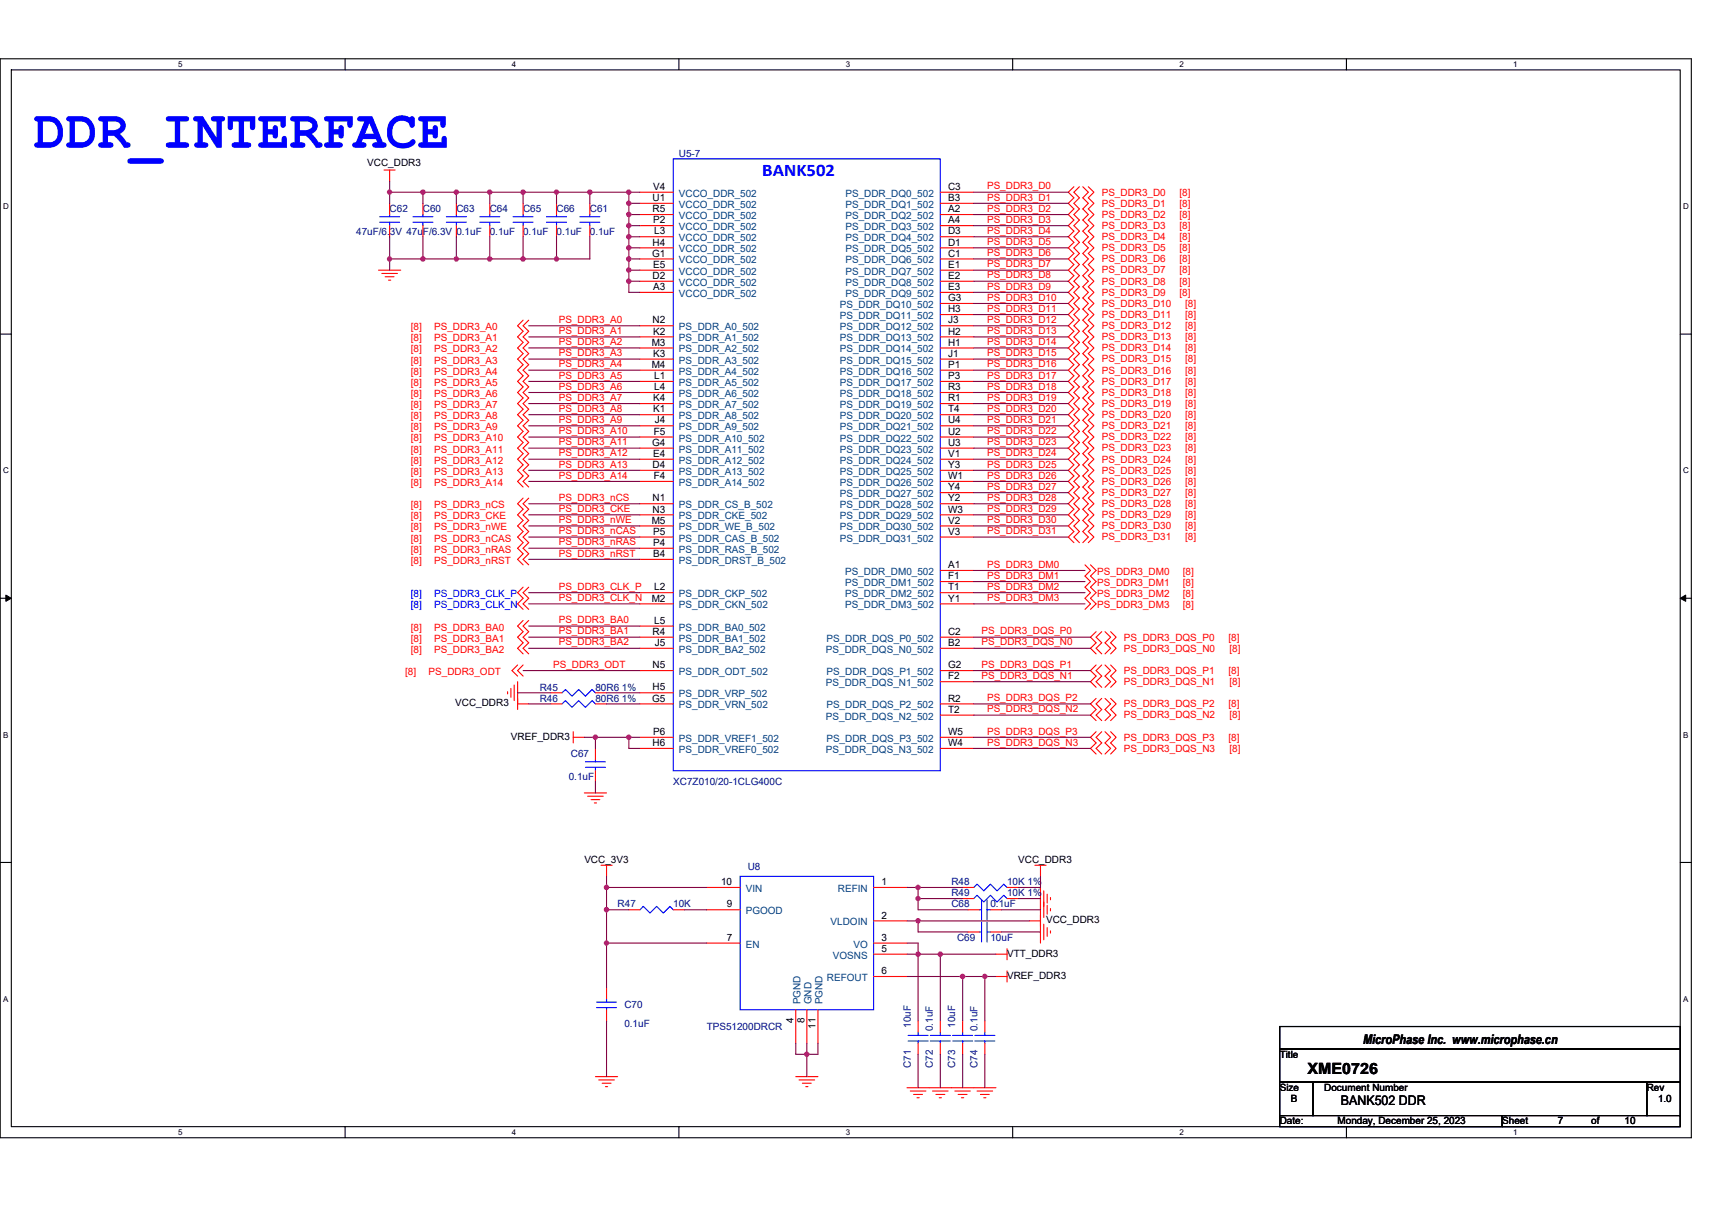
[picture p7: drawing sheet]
<svg xmlns="http://www.w3.org/2000/svg" width="297mm" height="210mm" viewBox="0 0 297 210" stroke-linecap="round" stroke-linejoin="round" font-family="sans-serif">
<defs><g id="words">
<text font-size="9.2" fill="#00f" x="5.8" y="25.6">DDR_INTERFACE</text>
<text font-size="3.1" fill="#00f" x="132.3" y="30.5">BANK502</text>
<text font-size="2.7" x="226.9" y="186.4">XME0726</text>
<g font-size="2.3">
<text x="236.5" y="181.1">MicroPhase Inc. www.microphase.cn</text>
<text x="232.6" y="191.8">BANK502 DDR</text>
</g>
<g font-size="1.7">
<text x="63.7" y="28.7">VCC_DDR3</text>
<text x="113.2" y="34.9">U1</text>
<text x="113.3" y="33">V4</text>
<text x="164.5" y="33">C3</text>
<text x="164.5" y="34.9">B3</text>
<text x="113.2" y="36.8">R5</text>
<text x="113.3" y="38.8">P2</text>
<text x="113.5" y="40.7">L3</text>
<text x="164.5" y="36.8">A2</text>
<text x="164.5" y="38.8">A4</text>
<text x="164.5" y="40.7">D3</text>
<text x="113.1" y="44.5">G1</text>
<text x="113.2" y="42.6">H4</text>
<text x="113.3" y="46.5">E5</text>
<text x="164.5" y="42.6">D1</text>
<text x="164.5" y="44.5">C1</text>
<text x="164.5" y="46.5">E1</text>
<text x="113.2" y="48.4">D2</text>
<text x="113.3" y="50.3">A3</text>
<text x="164.5" y="48.4">E2</text>
<text x="164.5" y="50.3">E3</text>
<text x="164.5" y="52.3">G3</text>
<text x="113.1" y="60">M3</text>
<text x="113.2" y="56.1">N2</text>
<text x="113.3" y="58.1">K2</text>
<text x="164.5" y="54.2">H3</text>
<text x="164.5" y="56.1">J3</text>
<text x="164.5" y="58.1">H2</text>
<text x="164.5" y="60">H1</text>
<text x="113.1" y="63.8">M4</text>
<text x="113.3" y="61.9">K3</text>
<text x="113.5" y="65.8">L1</text>
<text x="164.5" y="61.9">J1</text>
<text x="164.5" y="63.8">P1</text>
<text x="164.5" y="65.8">P3</text>
<text x="113.3" y="69.6">K4</text>
<text x="113.3" y="71.6">K1</text>
<text x="113.5" y="67.7">L4</text>
<text x="164.5" y="67.7">R3</text>
<text x="164.5" y="69.6">R1</text>
<text x="164.5" y="71.6">T4</text>
<text x="113.1" y="77.4">G4</text>
<text x="113.4" y="75.4">F5</text>
<text x="113.6" y="73.5">J4</text>
<text x="164.5" y="73.5">U4</text>
<text x="164.5" y="75.4">U2</text>
<text x="164.5" y="77.4">U3</text>
<text x="113.2" y="81.2">D4</text>
<text x="113.3" y="79.3">E4</text>
<text x="113.4" y="83.1">F4</text>
<text x="164.5" y="79.3">V1</text>
<text x="164.5" y="81.2">Y3</text>
<text x="164.5" y="83.1">W1</text>
<text x="113.2" y="87">N1</text>
<text x="113.2" y="88.9">N3</text>
<text x="164.5" y="85.1">Y4</text>
<text x="164.5" y="87">Y2</text>
<text x="164.5" y="88.9">W3</text>
<text x="113.1" y="90.9">M5</text>
<text x="113.3" y="92.8">P5</text>
<text x="113.3" y="94.7">P4</text>
<text x="164.5" y="90.9">V2</text>
<text x="164.5" y="92.8">V3</text>
<text x="113.3" y="96.7">B4</text>
<text x="164.5" y="98.6">A1</text>
<text x="164.5" y="100.5">F1</text>
<text x="113.1" y="104.4">M2</text>
<text x="113.5" y="102.4">L2</text>
<text x="164.5" y="102.4">T1</text>
<text x="164.5" y="104.4">Y1</text>
<text x="113.2" y="110.2">R4</text>
<text x="113.5" y="108.2">L5</text>
<text x="113.6" y="112.1">J5</text>
<text x="164.5" y="110.2">C2</text>
<text x="164.5" y="112.1">B2</text>
<text x="113.2" y="119.8">H5</text>
<text x="113.2" y="116">N5</text>
<text x="164.5" y="116">G2</text>
<text x="164.5" y="117.9">F2</text>
<text x="79" y="122.6">VCC_DDR3</text>
<text x="113.1" y="121.8">G5</text>
<text x="164.5" y="121.8">R2</text>
<text x="164.5" y="123.7">T2</text>
<text x="88.6" y="128.3">VREF_DDR3</text>
<text x="113.2" y="129.5">H6</text>
<text x="113.3" y="127.6">P6</text>
<text x="164.5" y="127.6">W5</text>
<text x="164.5" y="129.5">W4</text>
<text x="101.4" y="149.8">VCC_3V3</text>
<text x="176.7" y="149.8">VCC_DDR3</text>
<text x="125.1" y="153.6">10</text>
<text x="152.9" y="153.6">1</text>
<text x="126.1" y="157.5">9</text>
<text x="152.9" y="159.4">2</text>
<text x="181.5" y="160.2">VCC_DDR3</text>
<text x="126.1" y="163.3">7</text>
<text x="152.9" y="165.2">5</text>
<text x="152.9" y="163.3">3</text>
<text x="174.7" y="166">VTT_DDR3</text>
<text x="152.9" y="169.1">6</text>
<text x="174.7" y="169.8">VREF_DDR3</text>
<text x="137.7" y="177.5" transform="rotate(-90 137.7 177.5)">4</text>
<text x="139.6" y="177.5" transform="rotate(-90 139.6 177.5)">8</text>
<text x="141.5" y="178.5" transform="rotate(-90 141.5 178.5)">11</text>
<text x="222" y="183.6">Title</text>
<text x="222" y="189.3">Size</text>
<text x="224" y="191.3">B</text>
<text x="229.8" y="189.3">Document Number</text>
<text x="285.7" y="189.3">Rev</text>
<text x="287.7" y="191.3">1.0</text>
<text x="222" y="195.1">Date:</text>
<text x="232.1" y="195.1">Monday, December 25, 2023</text>
<text x="260.6" y="195.1">Sheet</text>
<text x="270.3" y="195.1">7</text>
<text x="276.1" y="195.1">of</text>
<text x="281.9" y="195.1">10</text>
</g>
<g font-size="1.7" fill="#000080">
<text x="117.8" y="27.2">U5-7</text>
<text x="61.8" y="40.7">47uF/6.3V 47uF/6.3V 0.1uF</text>
<text x="67.6" y="36.8">C62</text>
<text x="73.4" y="36.8">C60</text>
<text x="79.2" y="36.8">C63</text>
<text x="85" y="36.8">C64</text>
<text x="85" y="40.7">0.1uF</text>
<text x="90.8" y="36.8">C65</text>
<text x="90.8" y="40.7">0.1uF</text>
<text x="96.6" y="36.8">C66</text>
<text x="96.6" y="40.7">0.1uF</text>
<text x="102.3" y="36.8">C61</text>
<text x="102.3" y="40.7">0.1uF</text>
<text x="93.7" y="119.8">R45</text>
<text x="103.3" y="119.8">80R6 1%</text>
<text x="93.7" y="121.8">R46</text>
<text x="103.3" y="121.8">80R6 1%</text>
<text x="99.1" y="131.4">C67</text>
<text x="98.7" y="135.3">0.1uF</text>
<text x="116.8" y="136.2">XC7Z010/20-1CLG400C</text>
<text x="129.7" y="150.9">U8</text>
<text x="165.1" y="155.6">R49</text>
<text x="165.1" y="153.6">R48</text>
<text x="174.7" y="155.6">10K 1%</text>
<text x="174.7" y="153.6">10K 1%</text>
<text x="107.2" y="157.5">R47</text>
<text x="116.8" y="157.5">10K</text>
<text x="165.1" y="157.5">C68</text>
<text x="171.8" y="157.5">0.1uF</text>
<text x="166" y="163.3">C69</text>
<text x="171.8" y="163.3">10uF</text>
<text x="108.3" y="174.9">C70</text>
<text x="108.3" y="178.1">0.1uF</text>
<text x="122.6" y="178.7">TPS51200DRCR</text>
<text x="158" y="178.3" transform="rotate(-90 158 178.3)">10uF</text>
<text x="161.9" y="178.9" transform="rotate(-90 161.9 178.9)">0.1uF</text>
<text x="165.7" y="178.3" transform="rotate(-90 165.7 178.3)">10uF</text>
<text x="169.6" y="178.9" transform="rotate(-90 169.6 178.9)">0.1uF</text>
<text x="158" y="185.3" transform="rotate(-90 158 185.3)">C71</text>
<text x="161.9" y="185.3" transform="rotate(-90 161.9 185.3)">C72</text>
<text x="165.7" y="185.3" transform="rotate(-90 165.7 185.3)">C73</text>
<text x="169.6" y="185.3" transform="rotate(-90 169.6 185.3)">C74</text>
</g>
<g font-size="1.7" fill="#004080">
<text x="117.8" y="34.1">VCCO_DDR_502</text>
<text x="146.7" y="34.1">PS_DDR_DQ0_502</text>
<text x="117.8" y="36.1">VCCO_DDR_502</text>
<text x="117.8" y="38">VCCO_DDR_502</text>
<text x="117.8" y="39.9">VCCO_DDR_502</text>
<text x="117.8" y="41.9">VCCO_DDR_502</text>
<text x="146.7" y="36.1">PS_DDR_DQ1_502</text>
<text x="146.7" y="38">PS_DDR_DQ2_502</text>
<text x="146.7" y="39.9">PS_DDR_DQ3_502</text>
<text x="146.7" y="41.9">PS_DDR_DQ4_502</text>
<text x="117.8" y="43.8">VCCO_DDR_502</text>
<text x="117.8" y="45.7">VCCO_DDR_502</text>
<text x="117.8" y="47.7">VCCO_DDR_502</text>
<text x="146.7" y="43.8">PS_DDR_DQ5_502</text>
<text x="146.7" y="45.7">PS_DDR_DQ6_502</text>
<text x="146.7" y="47.7">PS_DDR_DQ7_502</text>
<text x="117.8" y="49.6">VCCO_DDR_502</text>
<text x="117.8" y="51.5">VCCO_DDR_502</text>
<text x="145.7" y="53.4">PS_DDR_DQ10_502</text>
<text x="146.7" y="49.6">PS_DDR_DQ8_502</text>
<text x="146.7" y="51.5">PS_DDR_DQ9_502</text>
<text x="117.8" y="57.3">PS_DDR_A0_502</text>
<text x="117.8" y="59.2">PS_DDR_A1_502</text>
<text x="145.7" y="55.4">PS_DDR_DQ11_502</text>
<text x="145.7" y="57.3">PS_DDR_DQ12_502</text>
<text x="145.7" y="59.2">PS_DDR_DQ13_502</text>
<text x="117.8" y="61.2">PS_DDR_A2_502</text>
<text x="117.8" y="63.1">PS_DDR_A3_502</text>
<text x="117.8" y="65">PS_DDR_A4_502</text>
<text x="145.7" y="61.2">PS_DDR_DQ14_502</text>
<text x="145.7" y="63.1">PS_DDR_DQ15_502</text>
<text x="145.7" y="65">PS_DDR_DQ16_502</text>
<text x="117.8" y="67">PS_DDR_A5_502</text>
<text x="117.8" y="68.9">PS_DDR_A6_502</text>
<text x="117.8" y="70.8">PS_DDR_A7_502</text>
<text x="145.7" y="67">PS_DDR_DQ17_502</text>
<text x="145.7" y="68.9">PS_DDR_DQ18_502</text>
<text x="145.7" y="70.8">PS_DDR_DQ19_502</text>
<text x="117.8" y="72.7">PS_DDR_A8_502</text>
<text x="117.8" y="74.7">PS_DDR_A9_502</text>
<text x="117.8" y="76.6">PS_DDR_A10_502</text>
<text x="145.7" y="72.7">PS_DDR_DQ20_502</text>
<text x="145.7" y="74.7">PS_DDR_DQ21_502</text>
<text x="145.7" y="76.6">PS_DDR_DQ22_502</text>
<text x="117.8" y="78.5">PS_DDR_A11_502</text>
<text x="117.8" y="80.5">PS_DDR_A12_502</text>
<text x="117.8" y="82.4">PS_DDR_A13_502</text>
<text x="145.7" y="78.5">PS_DDR_DQ23_502</text>
<text x="145.7" y="80.5">PS_DDR_DQ24_502</text>
<text x="145.7" y="82.4">PS_DDR_DQ25_502</text>
<text x="117.8" y="88.2">PS_DDR_CS_B_502</text>
<text x="117.8" y="84.3">PS_DDR_A14_502</text>
<text x="145.7" y="84.3">PS_DDR_DQ26_502</text>
<text x="145.7" y="86.3">PS_DDR_DQ27_502</text>
<text x="145.7" y="88.2">PS_DDR_DQ28_502</text>
<text x="117.8" y="90.1">PS_DDR_CKE_502</text>
<text x="117.8" y="92.1">PS_DDR_WE_B_502</text>
<text x="117.8" y="94">PS_DDR_CAS_B_502</text>
<text x="117.8" y="95.9">PS_DDR_RAS_B_502</text>
<text x="145.7" y="92.1">PS_DDR_DQ30_502</text>
<text x="145.7" y="94">PS_DDR_DQ31_502</text>
<text x="145.7" y="90.1">PS_DDR_DQ29_502</text>
<text x="117.8" y="97.9">PS_DDR_DRST_B_502</text>
<text x="146.6" y="99.8">PS_DDR_DM0_502</text>
<text x="146.6" y="101.7">PS_DDR_DM1_502</text>
<text x="117.8" y="103.6">PS_DDR_CKP_502</text>
<text x="117.8" y="105.6">PS_DDR_CKN_502</text>
<text x="146.6" y="103.6">PS_DDR_DM2_502</text>
<text x="146.6" y="105.6">PS_DDR_DM3_502</text>
<text x="117.8" y="113.3">PS_DDR_BA2_502</text>
<text x="117.8" y="111.4">PS_DDR_BA1_502</text>
<text x="117.8" y="109.4">PS_DDR_BA0_502</text>
<text x="143.3" y="113.3">PS_DDR_DQS_N0_502</text>
<text x="143.4" y="111.4">PS_DDR_DQS_P0_502</text>
<text x="117.8" y="117.2">PS_DDR_ODT_502</text>
<text x="143.3" y="119.1">PS_DDR_DQS_N1_502</text>
<text x="143.4" y="117.2">PS_DDR_DQS_P1_502</text>
<text x="117.8" y="122.9">PS_DDR_VRN_502</text>
<text x="117.8" y="121">PS_DDR_VRP_502</text>
<text x="143.3" y="124.9">PS_DDR_DQS_N2_502</text>
<text x="143.4" y="122.9">PS_DDR_DQS_P2_502</text>
<text x="117.8" y="128.7">PS_DDR_VREF1_502</text>
<text x="117.8" y="130.7">PS_DDR_VREF0_502</text>
<text x="143.3" y="130.7">PS_DDR_DQS_N3_502</text>
<text x="143.4" y="128.7">PS_DDR_DQS_P3_502</text>
<text x="129.4" y="154.8">VIN</text>
<text x="145.4" y="154.8">REFIN</text>
<text x="129.4" y="158.7">PGOOD</text>
<text x="144.1" y="160.6">VLDOIN</text>
<text x="129.4" y="164.4">EN</text>
<text x="144.5" y="166.4">VOSNS</text>
<text x="148.1" y="164.4">VO</text>
<text x="143.5" y="170.2">REFOUT</text>
<text x="138.9" y="174.3" transform="rotate(-90 138.9 174.3)">PGND</text>
<text x="140.8" y="174.3" transform="rotate(-90 140.8 174.3)">GND</text>
<text x="142.7" y="174.3" transform="rotate(-90 142.7 174.3)">PGND</text>
</g>
<g font-size="1.7" fill="#f00">
<text x="171.3" y="34.8">PS_DDR3_D1</text>
<text x="171.3" y="32.9">PS_DDR3_D0</text>
<text x="191.2" y="34">PS_DDR3_D0</text>
<text x="191.2" y="35.9">PS_DDR3_D1</text>
<text x="204.7" y="34">[8]</text>
<text x="204.7" y="35.9">[8]</text>
<text x="171.3" y="40.6">PS_DDR3_D4</text>
<text x="171.3" y="38.7">PS_DDR3_D3</text>
<text x="171.3" y="36.7">PS_DDR3_D2</text>
<text x="191.2" y="39.7">PS_DDR3_D3</text>
<text x="191.2" y="37.8">PS_DDR3_D2</text>
<text x="191.2" y="41.7">PS_DDR3_D4</text>
<text x="204.7" y="39.7">[8]</text>
<text x="204.7" y="37.8">[8]</text>
<text x="204.7" y="41.7">[8]</text>
<text x="171.3" y="46.4">PS_DDR3_D7</text>
<text x="171.3" y="44.4">PS_DDR3_D6</text>
<text x="171.3" y="42.5">PS_DDR3_D5</text>
<text x="191.2" y="43.6">PS_DDR3_D5</text>
<text x="191.2" y="47.5">PS_DDR3_D7</text>
<text x="191.2" y="45.5">PS_DDR3_D6</text>
<text x="204.7" y="43.6">[8]</text>
<text x="204.7" y="47.5">[8]</text>
<text x="204.7" y="45.5">[8]</text>
<text x="171.3" y="52.2">PS_DDR3_D10</text>
<text x="171.3" y="50.2">PS_DDR3_D9</text>
<text x="171.3" y="48.3">PS_DDR3_D8</text>
<text x="191.2" y="51.3">PS_DDR3_D9</text>
<text x="191.2" y="49.4">PS_DDR3_D8</text>
<text x="191.2" y="53.3">PS_DDR3_D10</text>
<text x="204.7" y="51.3">[8]</text>
<text x="204.7" y="49.4">[8]</text>
<text x="205.6" y="53.3">[8]</text>
<text x="71.3" y="57.3">[8]</text>
<text x="71.3" y="59.2">[8]</text>
<text x="75.3" y="57.3">PS_DDR3_A0</text>
<text x="75.3" y="59.2">PS_DDR3_A1</text>
<text x="96.9" y="56">PS_DDR3_A0</text>
<text x="96.9" y="58">PS_DDR3_A1</text>
<text x="96.9" y="59.9">PS_DDR3_A2</text>
<text x="171.3" y="59.9">PS_DDR3_D14</text>
<text x="171.3" y="58">PS_DDR3_D13</text>
<text x="171.3" y="56">PS_DDR3_D12</text>
<text x="171.3" y="54.1">PS_DDR3_D11</text>
<text x="191.2" y="55.2">PS_DDR3_D11</text>
<text x="191.2" y="59">PS_DDR3_D13</text>
<text x="191.2" y="57.1">PS_DDR3_D12</text>
<text x="205.6" y="55.2">[8]</text>
<text x="205.6" y="59">[8]</text>
<text x="205.6" y="57.1">[8]</text>
<text x="71.3" y="61.2">[8]</text>
<text x="71.3" y="63.1">[8]</text>
<text x="71.3" y="65">[8]</text>
<text x="75.3" y="61.2">PS_DDR3_A2</text>
<text x="75.3" y="63.1">PS_DDR3_A3</text>
<text x="75.3" y="65">PS_DDR3_A4</text>
<text x="96.9" y="65.7">PS_DDR3_A5</text>
<text x="96.9" y="61.8">PS_DDR3_A3</text>
<text x="96.9" y="63.8">PS_DDR3_A4</text>
<text x="171.3" y="61.8">PS_DDR3_D15</text>
<text x="171.3" y="65.7">PS_DDR3_D17</text>
<text x="171.3" y="63.8">PS_DDR3_D16</text>
<text x="191.2" y="64.8">PS_DDR3_D16</text>
<text x="191.2" y="62.9">PS_DDR3_D15</text>
<text x="191.2" y="61">PS_DDR3_D14</text>
<text x="205.6" y="64.8">[8]</text>
<text x="205.6" y="62.9">[8]</text>
<text x="205.6" y="61">[8]</text>
<text x="71.3" y="67">[8]</text>
<text x="71.3" y="68.9">[8]</text>
<text x="71.3" y="70.8">[8]</text>
<text x="75.3" y="67">PS_DDR3_A5</text>
<text x="75.3" y="68.9">PS_DDR3_A6</text>
<text x="75.3" y="70.8">PS_DDR3_A7</text>
<text x="96.9" y="71.5">PS_DDR3_A8</text>
<text x="96.9" y="67.6">PS_DDR3_A6</text>
<text x="96.9" y="69.6">PS_DDR3_A7</text>
<text x="171.3" y="71.5">PS_DDR3_D20</text>
<text x="171.3" y="69.6">PS_DDR3_D19</text>
<text x="171.3" y="67.6">PS_DDR3_D18</text>
<text x="191.2" y="66.8">PS_DDR3_D17</text>
<text x="191.2" y="68.7">PS_DDR3_D18</text>
<text x="191.2" y="70.6">PS_DDR3_D19</text>
<text x="205.6" y="66.8">[8]</text>
<text x="205.6" y="68.7">[8]</text>
<text x="205.6" y="70.6">[8]</text>
<text x="71.3" y="72.7">[8]</text>
<text x="71.3" y="74.7">[8]</text>
<text x="71.3" y="76.6">[8]</text>
<text x="75.3" y="72.7">PS_DDR3_A8</text>
<text x="75.3" y="74.7">PS_DDR3_A9</text>
<text x="75.3" y="76.6">PS_DDR3_A10</text>
<text x="96.9" y="73.4">PS_DDR3_A9</text>
<text x="96.9" y="75.4">PS_DDR3_A10</text>
<text x="96.9" y="77.3">PS_DDR3_A11</text>
<text x="171.3" y="77.3">PS_DDR3_D23</text>
<text x="171.3" y="75.4">PS_DDR3_D22</text>
<text x="171.3" y="73.4">PS_DDR3_D21</text>
<text x="191.2" y="72.6">PS_DDR3_D20</text>
<text x="191.2" y="74.5">PS_DDR3_D21</text>
<text x="191.2" y="76.4">PS_DDR3_D22</text>
<text x="205.6" y="72.6">[8]</text>
<text x="205.6" y="74.5">[8]</text>
<text x="205.6" y="76.4">[8]</text>
<text x="71.3" y="78.5">[8]</text>
<text x="71.3" y="80.5">[8]</text>
<text x="71.3" y="82.4">[8]</text>
<text x="75.3" y="78.5">PS_DDR3_A11</text>
<text x="75.3" y="80.5">PS_DDR3_A12</text>
<text x="75.3" y="82.4">PS_DDR3_A13</text>
<text x="96.9" y="83.1">PS_DDR3_A14</text>
<text x="96.9" y="79.2">PS_DDR3_A12</text>
<text x="96.9" y="81.1">PS_DDR3_A13</text>
<text x="171.3" y="83.1">PS_DDR3_D26</text>
<text x="171.3" y="81.1">PS_DDR3_D25</text>
<text x="171.3" y="79.2">PS_DDR3_D24</text>
<text x="191.2" y="78.3">PS_DDR3_D23</text>
<text x="191.2" y="80.3">PS_DDR3_D24</text>
<text x="191.2" y="82.2">PS_DDR3_D25</text>
<text x="205.6" y="78.3">[8]</text>
<text x="205.6" y="80.3">[8]</text>
<text x="205.6" y="82.2">[8]</text>
<text x="71.3" y="84.3">[8]</text>
<text x="71.3" y="88.2">[8]</text>
<text x="75.3" y="84.3">PS_DDR3_A14</text>
<text x="75.3" y="88.2">PS_DDR3_nCS</text>
<text x="96.9" y="88.9">PS_DDR3_CKE</text>
<text x="96.9" y="86.9">PS_DDR3_nCS</text>
<text x="171.3" y="88.9">PS_DDR3_D29</text>
<text x="171.3" y="86.9">PS_DDR3_D28</text>
<text x="171.3" y="85">PS_DDR3_D27</text>
<text x="191.2" y="84.1">PS_DDR3_D26</text>
<text x="191.2" y="86.1">PS_DDR3_D27</text>
<text x="191.2" y="88">PS_DDR3_D28</text>
<text x="191.2" y="89.9">PS_DDR3_D29</text>
<text x="205.6" y="84.1">[8]</text>
<text x="205.6" y="86.1">[8]</text>
<text x="205.6" y="88">[8]</text>
<text x="205.6" y="89.9">[8]</text>
<text x="71.3" y="95.9">[8]</text>
<text x="71.3" y="94">[8]</text>
<text x="71.3" y="92.1">[8]</text>
<text x="71.3" y="90.1">[8]</text>
<text x="75.3" y="95.9">PS_DDR3_nRAS</text>
<text x="75.3" y="94">PS_DDR3_nCAS</text>
<text x="75.3" y="92.1">PS_DDR3_nWE</text>
<text x="75.3" y="90.1">PS_DDR3_CKE</text>
<text x="96.9" y="90.8">PS_DDR3_nWE</text>
<text x="96.9" y="92.7">PS_DDR3_nCAS</text>
<text x="96.9" y="94.7">PS_DDR3_nRAS</text>
<text x="171.3" y="92.7">PS_DDR3_D31</text>
<text x="171.3" y="90.8">PS_DDR3_D30</text>
<text x="191.2" y="91.9">PS_DDR3_D30</text>
<text x="191.2" y="93.8">PS_DDR3_D31</text>
<text x="205.6" y="91.9">[8]</text>
<text x="205.6" y="93.8">[8]</text>
<text x="71.3" y="97.8">[8]</text>
<text x="75.3" y="97.8">PS_DDR3_nRST</text>
<text x="96.9" y="96.6">PS_DDR3_nRST</text>
<text x="171.3" y="98.5">PS_DDR3_DM0</text>
<text x="171.3" y="100.4">PS_DDR3_DM1</text>
<text x="190.4" y="99.8">PS_DDR3_DM0</text>
<text x="190.4" y="101.7">PS_DDR3_DM1</text>
<text x="205.2" y="99.8">[8]</text>
<text x="205.2" y="101.7">[8]</text>
<text x="96.9" y="102.4">PS_DDR3_CLK_P</text>
<text x="96.9" y="104.3">PS_DDR3_CLK_N</text>
<text x="171.3" y="102.4">PS_DDR3_DM2</text>
<text x="171.3" y="104.3">PS_DDR3_DM3</text>
<text x="190.4" y="103.6">PS_DDR3_DM2</text>
<text x="190.4" y="105.6">PS_DDR3_DM3</text>
<text x="205.2" y="103.6">[8]</text>
<text x="205.2" y="105.6">[8]</text>
<text x="71.3" y="109.4">[8]</text>
<text x="71.3" y="111.4">[8]</text>
<text x="71.3" y="113.3">[8]</text>
<text x="75.3" y="109.4">PS_DDR3_BA0</text>
<text x="75.3" y="111.4">PS_DDR3_BA1</text>
<text x="75.3" y="113.3">PS_DDR3_BA2</text>
<text x="96.9" y="108.2">PS_DDR3_BA0</text>
<text x="96.9" y="112">PS_DDR3_BA2</text>
<text x="96.9" y="110.1">PS_DDR3_BA1</text>
<text x="170.3" y="112">PS_DDR3_DQS_N0</text>
<text x="170.3" y="110.1">PS_DDR3_DQS_P0</text>
<text x="195" y="113.1">PS_DDR3_DQS_N0</text>
<text x="195" y="111.2">PS_DDR3_DQS_P0</text>
<text x="213.1" y="111.2">[8]</text>
<text x="213.3" y="113.1">[8]</text>
<text x="70.3" y="117.1">[8]</text>
<text x="74.4" y="117.1">PS_DDR3_ODT</text>
<text x="96" y="115.9">PS_DDR3_ODT</text>
<text x="170.3" y="117.8">PS_DDR3_DQS_N1</text>
<text x="170.3" y="115.9">PS_DDR3_DQS_P1</text>
<text x="195" y="116.9">PS_DDR3_DQS_P1</text>
<text x="195" y="118.9">PS_DDR3_DQS_N1</text>
<text x="213.1" y="116.9">[8]</text>
<text x="213.3" y="118.9">[8]</text>
<text x="171.3" y="123.6">PS_DDR3_DQS_N2</text>
<text x="171.3" y="121.7">PS_DDR3_DQS_P2</text>
<text x="195" y="122.7">PS_DDR3_DQS_P2</text>
<text x="195" y="124.7">PS_DDR3_DQS_N2</text>
<text x="213.1" y="122.7">[8]</text>
<text x="213.3" y="124.7">[8]</text>
<text x="171.3" y="129.4">PS_DDR3_DQS_N3</text>
<text x="171.3" y="127.5">PS_DDR3_DQS_P3</text>
<text x="195" y="128.5">PS_DDR3_DQS_P3</text>
<text x="195" y="130.5">PS_DDR3_DQS_N3</text>
<text x="213.1" y="128.5">[8]</text>
<text x="213.3" y="130.5">[8]</text>
</g>
<g font-size="1.7" fill="#00f">
<text x="71.3" y="103.6">[8]</text>
<text x="71.3" y="105.6">[8]</text>
<text x="75.3" y="103.6">PS_DDR3_CLK_P</text>
<text x="75.3" y="105.6">PS_DDR3_CLK_N</text>
</g>
<g font-size="1.4">
<text x="30.9" y="11.7">5</text>
<text x="88.8" y="11.7">4</text>
<text x="146.7" y="11.7">3</text>
<text x="204.7" y="11.7">2</text>
<text x="262.6" y="11.7">1</text>
<text x=".5" y="36.3">D</text>
<text x="292" y="36.3">D</text>
<text x=".5" y="82.1">C</text>
<text x="292" y="82.1">C</text>
<text x=".5" y="128">B</text>
<text x="292" y="128">B</text>
<text x=".5" y="173.8">A</text>
<text x="292" y="173.8">A</text>
<text x="30.9" y="197">5</text>
<text x="88.8" y="197">4</text>
<text x="146.7" y="197">3</text>
<text x="204.7" y="197">2</text>
<text x="262.6" y="197">1</text>
</g>
</g></defs>
<path d="M0 10.2h293.5v187.2h-293.5zM2 12.1h289.5v183.4h-289.5z" fill="none" stroke="#000" stroke-width=".19"/>
<g fill="#fff">
<path d="M30.9 10.4h.8v1.6h-.8z"/>
<path d="M30.9 195.7h.8v1.6h-.8z"/>
</g>
<path d="M59.9 10.2v1.9M59.9 195.5v1.9" fill="none" stroke="#000" stroke-width=".19"/>
<g fill="#fff">
<path d="M88.8 10.4h.8v1.6h-.8z"/>
<path d="M88.8 195.7h.8v1.6h-.8z"/>
</g>
<path d="M117.8 10.2v1.9M117.8 195.5v1.9" fill="none" stroke="#000" stroke-width=".19"/>
<g fill="#fff">
<path d="M146.7 10.4h.8v1.6h-.8z"/>
<path d="M146.7 195.7h.8v1.6h-.8z"/>
</g>
<path d="M175.7 10.2v1.9M175.7 195.5v1.9" fill="none" stroke="#000" stroke-width=".19"/>
<g fill="#fff">
<path d="M204.7 10.4h.7v1.6h-.7z"/>
<path d="M204.7 195.7h.7v1.6h-.7z"/>
</g>
<path d="M233.6 10.2v1.9M233.6 195.5v1.9" fill="none" stroke="#000" stroke-width=".19"/>
<g fill="#fff">
<path d="M262.6 10.4h.7v1.6h-.7z"/>
<path d="M262.6 195.7h.7v1.6h-.7z"/>
<path d="M.5 35.1h1v1.5h-1z"/>
<path d="M292 35.1h1v1.5h-1z"/>
<path d="M.5 80.9h1v1.5h-1z"/>
<path d="M292 80.9h1v1.5h-1z"/>
</g>
<path d="M0 58h2M291.5 58h2" fill="none" stroke="#000" stroke-width=".19"/>
<g fill="#fff">
<path d="M.5 126.7h.9v1.6h-.9z"/>
<path d="M292 126.7h.9v1.6h-.9z"/>
</g>
<path d="M0 103.8h2M291.5 103.8h2" fill="none" stroke="#000" stroke-width=".19"/>
<path d="M1 103.3l1 .5-1 .6zM291.5 103.8l1-.5v1.1z" fill="#000" stroke="#000" stroke-width=".17"/>
<g fill="#fff">
<path d="M.5 172.6h.9v1.5h-.9z"/>
<path d="M292 172.6h.9v1.5h-.9z"/>
</g>
<path d="M0 149.7h2M291.5 149.7h2M222 178.1h69.5v3.9h-69.5zM222 182h69.5v5.8h-69.5zM222 187.8h5.8v5.8h-5.8zM222 193.6h38.6v1.9h-38.6zM227.8 187.8h57.9v5.8h-57.9zM260.6 193.6h30.9v1.9h-30.9zM285.7 187.8h5.8v5.8h-5.8z" fill="none" stroke="#000" stroke-width=".19"/>
<g fill="none" stroke="#f00" stroke-width=".19">
<path d="M66.6 29.5h2M67.6 35.3v1.9M67.6 39.2v1.9M67.6 29.5v1.9M73.4 35.3v1.9M73.4 39.2v1.9M79.2 35.3v1.9M79.2 39.2v1.9M85 35.3v1.9M85 39.2v1.9M90.8 35.3v1.9M90.8 39.2v1.9"/>
<path d="M96.6 35.3v1.9M96.6 39.2v1.9M102.3 35.3v1.9M102.3 39.2v1.9M111 33.4h5.8M111 35.3h5.8M111 37.2h5.8M111 39.2h5.8M163.1 33.4h5.8M163.1 35.3h5.8M163.1 37.2h5.8M163.1 39.2h5.8"/>
<path d="M186.3 32.4l-.9 1 .9 .9-.9 1 .9 1-.9 .9 .9 1-.9 1 .9 .9-.9 1 .9 1-.9 .9 .9 1-.9 .9 .9 1-.9 1 .9 .9-.9 1 .9 1-.9 .9 .9 1-.9 1 .9 .9-.9 1 .9 1-.9 .9 .9 1-.9 1 .9 .9-.9 1 .9 1-.9 .9 .9 1-.9 .9 .9 1-.9 1 .9 .9-.9 1 .9 1-.9 .9 .9 1-.9 1 .9 .9-.9 1 .9 1-.9 .9 .9 1-.9 1 .9 .9-.9 1 .9 1-.9 .9 .9 1-.9 .9 .9 1-.9 1 .9 .9-.9 1 .9 1-.9 .9 .9 1-.9 1 .9 .9-.9 1 .9 1M187.3 32.4l-1 1 1 .9-1 1 1 1-1 .9 1 1-1 1 1 .9-1 1 1 1-1 .9 1 1-1 .9 1 1-1 1 1 .9-1 1 1 1-1 .9 1 1-1 1 1 .9-1 1 1 1-1 .9 1 1-1 1 1 .9-1 1 1 1-1 .9 1 1-1 .9 1 1-1 1 1 .9-1 1 1 1-1 .9 1 1-1 1 1 .9-1 1 1 1-1 .9 1 1-1 1 1 .9-1 1 1 1-1 .9 1 1-1 .9 1 1-1 1 1 .9-1 1 1 1-1 .9 1 1-1 1 1 .9-1 1 1 1M187.9 32.4l.9 1-.9 .9 .9 1-.9 1 .9 .9-.9 1 .9 1-.9 .9 .9 1-.9 1 .9 .9-.9 1 .9 .9-.9 1 .9 1-.9 .9 .9 1-.9 1 .9 .9-.9 1 .9 1-.9 .9 .9 1-.9 1 .9 .9-.9 1 .9 1-.9 .9 .9 1-.9 1 .9 .9-.9 1 .9 .9-.9 1 .9 1-.9 .9 .9 1-.9 1 .9 .9-.9 1 .9 1-.9 .9 .9 1-.9 1 .9 .9-.9 1 .9 1-.9 .9 .9 1-.9 1 .9 .9-.9 1 .9 .9-.9 1 .9 1-.9 .9 .9 1-.9 1 .9 .9-.9 1 .9 1-.9 .9 .9 1-.9 1M188.8 32.4l1 1-1 .9 1 1-1 1 1 .9-1 1 1 1-1 .9 1 1-1 1 1 .9-1 1 1 .9-1 1 1 1-1 .9 1 1-1 1 1 .9-1 1 1 1-1 .9 1 1-1 1 1 .9-1 1 1 1-1 .9 1 1-1 1 1 .9-1 1 1 .9-1 1 1 1-1 .9 1 1-1 1 1 .9-1 1 1 1-1 .9 1 1-1 1 1 .9-1 1 1 1-1 .9 1 1-1 1 1 .9-1 1 1 .9-1 1 1 1-1 .9 1 1-1 1 1 .9-1 1 1 1-1 .9 1 1-1 1M65.7 46.9h3.8M66.2 47.5h2.8M66.8 48h1.6M67.4 48.6h.4M90.8 55.6l-1 .9 1 1-1 1 1 .9-1 1 1 1-1 .9 1 1-1 .9 1 1-1 1 1 .9-1 1 1 1-1 .9 1 1-1 1 1 .9-1 1 1 1-1 .9 1 1-1 1 1 .9-1 1 1 1-1 .9 1 1-1 .9 1 1M91.7 55.6l-.9 .9 .9 1-.9 1 .9 .9-.9 1 .9 1-.9 .9 .9 1-.9 .9 .9 1-.9 1 .9 .9-.9 1 .9 1-.9 .9 .9 1-.9 1 .9 .9-.9 1 .9 1-.9 .9 .9 1-.9 1 .9 .9-.9 1 .9 1-.9 .9 .9 1-.9 .9 .9 1M111 56.5h5.8M111 58.5h5.8"/>
<path d="M111 41.1h5.8M111 43h5.8M111 44.9h5.8M111 46.9h5.8M111 48.8h5.8M111 50.7h5.8M163.1 41.1h5.8M163.1 43h5.8M163.1 44.9h5.8M163.1 46.9h5.8M163.1 48.8h5.8M163.1 50.7h5.8"/>
<path d="M163.1 52.7h5.8M163.1 54.6h5.8M163.1 56.5h5.8M163.1 58.5h5.8M111 60.4h5.8M111 62.3h5.8M111 64.2h5.8M111 66.2h5.8M111 68.1h5.8M111 70h5.8M111 72h5.8M111 73.9h5.8"/>
<path d="M111 75.8h5.8M111 77.8h5.8M111 79.7h5.8M163.1 60.4h5.8M163.1 62.3h5.8M163.1 64.2h5.8M163.1 66.2h5.8M163.1 68.1h5.8M163.1 70h5.8M163.1 72h5.8M163.1 73.9h5.8M163.1 75.8h5.8"/>
<path d="M163.1 77.8h5.8M163.1 79.7h5.8M90.8 86.4l-1 1 1 1-1 .9 1 1-1 1 1 .9-1 1 1 1-1 .9 1 1-1 1 1 .9M91.7 86.4l-.9 1 .9 1-.9 .9 .9 1-.9 1 .9 .9-.9 1 .9 1-.9 .9 .9 1-.9 1 .9 .9M111 87.4h5.8M111 89.3h5.8M111 91.3h5.8M111 93.2h5.8M111 95.1h5.8M111 97.1h5.8M111 81.6h5.8M111 83.5h5.8"/>
<path d="M163.1 99h5.8M163.1 81.6h5.8M163.1 83.5h5.8M163.1 85.5h5.8M163.1 91.3h5.8M163.1 87.4h5.8M163.1 93.2h5.8M163.1 89.3h5.8M188.3 98l.9 1-.9 1 .9 .9-.9 1 .9 .9-.9 1 .9 1-.9 .9M189.2 98l1 1-1 1 1 .9-1 1 1 .9-1 1 1 1-1 .9M88.6 119.5v1.5M89.2 118.9v2.7"/>
<path d="M89.8 118.3v3.9h1.9M89.8 115.4l-1 1 1 .9M90.8 101.9l-1 .9 1 1-1 1 1 .9M90.8 107.7l-1 .9 1 1-1 1 1 .9-1 1 1 1M90.8 115.4l-1 1 1 .9M91.7 101.9l-.9 .9 .9 1-.9 1 .9 .9M91.7 107.7l-.9 .9 .9 1-.9 1 .9 .9-.9 1 .9 1M111 102.8h5.8M111 104.8h5.8M111 112.5h5.8M111 110.6h5.8M111 108.6h5.8"/>
<path d="M111 116.4h5.8M163.1 110.6h5.8M163.1 112.5h5.8M163.1 100.9h5.8M163.1 116.4h5.8M163.1 118.3h5.8M163.1 102.8h5.8M163.1 104.8h5.8M190.2 109.6l-1 1 1 .9-1 1 1 1M190.2 115.4l-1 1 1 .9-1 1 1 1M191.2 109.6l-1 1 1 .9-1 1 1 1M191.2 115.4l-1 1 1 .9-1 1 1 1"/>
<path d="M191.7 109.6l1 1-1 .9 1 1-1 1M191.7 115.4l1 1-1 .9 1 1-1 1M192.7 109.6l1 1-1 .9 1 1-1 1M192.7 115.4l1 1-1 .9 1 1-1 1M88.1 120v.4M89.8 121.2v1.9M95.6 122.2h1.9M95.6 120.2h1.9M99.5 128h1.9M99.5 127v1.9M101.4 137.6h3.8M102 138.2h2.7"/>
<path d="M102.5 138.8h1.6M103.1 139.3h.4M103.3 129.9v1.9M103.3 133.8v1.9M103.3 122.2h1.9M103.3 120.2h1.9M111 122.2h5.8M111 120.2h5.8M111 128h5.8M111 129.9h5.8M163.1 122.2h5.8M163.1 124.1h5.8"/>
<path d="M163.1 129.9h5.8M163.1 128h5.8M190.2 121.2l-1 1 1 .9-1 1 1 1M190.2 127l-1 1 1 .9-1 1 1 1M191.2 121.2l-1 1 1 .9-1 1 1 1M191.2 127l-1 1 1 .9-1 1 1 1M191.7 121.2l1 1-1 .9 1 1-1 1M191.7 127l1 1-1 .9 1 1-1 1M192.7 121.2l1 1-1 .9 1 1-1 1M192.7 127l1 1-1 .9 1 1-1 1M104.3 150.2h1.9M105.2 150.2v1.9"/>
<path d="M109.1 157.9h1.9M116.8 157.9h2M122.6 157.9h5.8M122.6 154h5.8M151.6 154h5.8M151.6 159.8h5.8M167 155.9h1.9M167 154h1.9M168 157.9h1.9M171.8 157.9h2M174.7 155.9h2M174.7 154h2"/>
<path d="M178.6 159.8h1.9M179.6 150.2h1.9M180.5 154v3.9M180.5 155.9v3.9M180.5 158.8v2M180.5 159.8v3.9M180.5 150.2v1.9M181.1 154.6v2.7M181.1 156.5v2.7M181.7 155.2v1.5M181.7 157.1v1.5M182.3 155.7v.4"/>
<path d="M182.3 157.7v.4M105.2 175.2v2M105.2 171.4v1.9M122.6 163.7h5.8M138.1 175.2v5.8M140 175.2v5.8M141.9 175.2v5.8M151.6 163.7h5.8M151.6 165.6h5.8M151.6 169.5h5.8M159.3 177.2v1.9M163.1 177.2v1.9"/>
<path d="M167 177.2v1.9M168 161.7h1.9M170.9 177.2v1.9M171.8 161.7h2M172.8 169.5h1.9M172.8 165.6h1.9M174.7 168.5v1.9M174.7 164.6v2M181.1 160.4v2.7M181.7 161v1.5M182.3 161.5v.4M103.3 186.8h3.9"/>
<path d="M103.9 187.4h2.7M104.5 188h1.5M105 188.6h.4M138.1 186.8h3.8M138.6 187.4h2.7M139.2 188h1.6M139.8 188.6h.4M157.4 188.8h15.4M157.9 189.3h2.8M158.5 189.9h1.6M159.1 190.5h.4M159.3 181v2"/>
<path d="M161.8 189.3h2.7M162.4 189.9h1.5M163 190.5h.3M163.1 181v2M165.7 189.3h2.7M166.2 189.9h1.6M166.8 190.5h.4M167 181v2M169.5 189.3h2.7M170.1 189.9h1.5M170.7 190.5h.4M170.9 181v2"/>
</g>
<g fill="none" stroke="#00f" stroke-width=".19">
<path d="M65.9 38.6h3.4M65.9 37.6h3.4M67.6 37.2v.4M67.6 38.6v.6M71.6 38.6h3.5M71.6 37.6h3.5M73.4 37.2v.4M73.4 38.6v.6M77.4 38.6h3.5M77.4 37.6h3.5M79.2 37.2v.4M79.2 38.6v.6"/>
<path d="M83.2 38.6h3.5M83.2 37.6h3.5M85 37.2v.4M85 38.6v.6M89 38.6h3.5M89 37.6h3.5M90.8 37.2v.4M90.8 38.6v.6M94.8 38.6h3.5M94.8 37.6h3.5M96.6 37.2v.4M96.6 38.6v.6"/>
<path d="M100.6 38.6h3.5M100.6 37.6h3.5M102.3 37.2v.4M102.3 38.6v.6M116.8 27.6h46.3v106.2h-46.3zM97.5 122.2l.6-.6 1.1 1.1 1.2-1.1 1.2 1.1 1.1-1.1 .6 .6M97.5 120.2l.6-.5 1.1 1.1 1.2-1.1 1.2 1.1 1.1-1.1 .6 .5M101.6 133.2h3.4M101.6 132.2h3.4M103.3 131.8v.4M103.3 133.2v.6M111 157.9l.6-.6 1.2 1.2 1.1-1.2 1.2 1.2 1.1-1.2 .6 .6"/>
<path d="M128.4 152.1h23.2v23.1h-23.2zM168.9 155.9l.6-.5 1.2 1.1 1.1-1.1 1.2 1.1 1.2-1.1 .5 .5M168.9 154l.6-.6 1.2 1.2 1.1-1.2 1.2 1.2 1.2-1.2 .5 .6M169.9 157.9h.4M170.3 160v3.5M170.3 156.1v3.5M171.3 157.9h.5M171.3 160v3.5M171.3 156.1v3.5M103.5 173.9h3.5M103.5 174.9h3.5M105.2 174.9v.3"/>
<path d="M105.2 173.3v.6M157.6 179.7h3.4M159.3 179.1v.6M161.4 179.7h3.5M163.1 179.1v.6M165.3 179.7h3.5M167 179.1v.6M169.1 179.7h3.5M169.9 161.7h.4M170.9 179.1v.6M171.3 161.7h.5M157.6 180.7h3.4"/>
<path d="M159.3 180.7v.3M161.4 180.7h3.5M163.1 180.7v.3M165.3 180.7h3.5M167 180.7v.3M169.1 180.7h3.5M170.9 180.7v.3"/>
</g>
<g fill="none" stroke="#800040" stroke-width=".19">
<path d="M67.6 31.4v2M67.6 33.4v1.9M67.6 33.4h5.8M73.4 33.4v1.9M73.4 33.4h5.8M85 33.4h5.8M85 33.4h-5.8v1.9M85 33.4v1.9M90.8 33.4v1.9M90.8 33.4h5.8M96.6 33.4v1.9M96.6 33.4h5.7"/>
<path d="M102.3 33.4v1.9M102.3 33.4h6.8M109.1 39.2h1.9M109.1 39.2v1.9M109.1 33.4h1.9M109.1 37.2h1.9M109.1 35.3h1.9M109.1 33.4v1.9M109.1 37.2v2M109.1 35.3v1.9M168.9 35.3h16.5M168.9 33.4h16.5"/>
<path d="M168.9 39.2h16.5M168.9 37.2h16.5M67.6 41.1v3.8M67.6 44.9v2M67.6 44.9h5.8M73.4 41.1v3.8M73.4 44.9h5.8M79.2 41.1v3.8M85 41.1v3.8M90.8 41.1v3.8M91.7 56.5h19.3M91.7 58.5h19.3"/>
<path d="M96.6 41.1v3.8M102.3 41.1v3.8h-23.1M109.1 41.1h1.9M109.1 44.9v2M109.1 43v1.9M109.1 41.1v1.9M109.1 48.8v1.9h1.9M109.1 48.8h1.9M109.1 46.9h1.9M109.1 44.9h1.9M109.1 43h1.9M109.1 46.9v1.9"/>
<path d="M168.9 58.5h16.5M168.9 56.5h16.5M168.9 54.6h16.5M168.9 52.7h16.5M168.9 50.7h16.5M168.9 48.8h16.5M168.9 46.9h16.5M168.9 44.9h16.5M168.9 43h16.5M168.9 41.1h16.5M91.7 66.2h19.3M91.7 62.3h19.3"/>
<path d="M91.7 64.2h19.3M91.7 60.4h19.3M91.7 72h19.3M91.7 73.9h19.3M91.7 68.1h19.3M91.7 70h19.3M91.7 75.8h19.3M91.7 79.7h19.3M91.7 77.8h19.3M168.9 62.3h16.5M168.9 60.4h16.5M168.9 66.2h16.5"/>
<path d="M168.9 64.2h16.5M168.9 79.7h16.5M168.9 77.8h16.5M168.9 75.8h16.5M168.9 73.9h16.5M168.9 72h16.5M168.9 70h16.5M168.9 68.1h16.5M91.7 83.5h19.3M91.7 81.6h19.3M91.7 91.3h19.3M91.7 93.2h19.3"/>
<path d="M91.7 95.1h19.3M91.7 89.3h19.3M91.7 87.4h19.3M91.7 97.1h19.3M168.9 99h19.4M168.9 93.2h16.5M168.9 91.3h16.5M168.9 89.3h16.5M168.9 87.4h16.5M168.9 85.5h16.5M168.9 83.5h16.5M168.9 81.6h16.5"/>
<path d="M90.8 116.4h20.2M91.7 108.6h19.3M91.7 112.5h19.3M91.7 110.6h19.3M91.7 102.8h19.3M91.7 104.8h19.3M168.9 100.9h19.4M168.9 102.8h19.4M168.9 104.8h19.4M168.9 118.3h20.3M168.9 116.4h20.3M168.9 112.5h20.3"/>
<path d="M168.9 110.6h20.3M89.8 120.2h5.8M91.7 122.2h3.9M101.4 128h1.9M103.3 135.7v1.9M103.3 128v1.9M103.3 128h5.8M105.2 122.2h5.8M105.2 120.2h5.8M109.1 128h1.9M109.1 128v1.9h1.9M168.9 129.9h20.3"/>
<path d="M168.9 128h20.3M168.9 124.1h20.3M168.9 122.2h20.3M105.2 152.1v1.9M105.2 154v9.7M105.2 157.9h3.9M105.2 154h17.4M118.8 157.9h3.8M157.4 154h1.9M157.4 159.8h1.9M159.3 155.9h7.7M159.3 154h7.7"/>
<path d="M159.3 154v1.9M159.3 155.9v2h8.7M173.8 157.9h6.7M176.7 155.9h3.8M178.6 159.8h-19.3v1.9h8.7M180.5 152.1v1.9h-3.8M105.2 177.2v9.6M105.2 163.7v7.7M105.2 163.7h17.4M157.4 169.5h9.6M157.4 165.6h1.9M157.4 163.7h1.9v1.9"/>
<path d="M159.3 165.6v11.6M159.3 165.6h3.8M163.1 165.6h9.7M163.1 165.6v11.6M167 169.5h3.9M167 169.5v7.7M170.9 169.5v7.7M170.9 169.5h1.9M173.8 161.7h6.7M138.1 181v2h1.9v3.8M140 181v2h1.9v-2M159.3 183v5.8"/>
<path d="M163.1 183v5.8M167 183v5.8M170.9 183v5.8"/>
</g>
<g fill="#f0f" stroke="#f0f" stroke-width=".19">
<circle cx="140" cy="183" r=".38"/>
<circle cx="105.2" cy="154" r=".38"/>
<circle cx="105.2" cy="157.9" r=".38"/>
<circle cx="105.2" cy="163.6" r=".38"/>
<circle cx="159.3" cy="154" r=".38"/>
<circle cx="159.3" cy="155.9" r=".38"/>
<circle cx="159.3" cy="159.8" r=".38"/>
<circle cx="170.9" cy="169.4" r=".38"/>
<circle cx="167" cy="169.4" r=".38"/>
<circle cx="163.1" cy="165.6" r=".38"/>
<circle cx="159.3" cy="165.6" r=".38"/>
<circle cx="109.1" cy="127.9" r=".38"/>
<circle cx="103.3" cy="127.9" r=".38"/>
<circle cx="67.6" cy="33.3" r=".38"/>
<circle cx="67.6" cy="44.9" r=".38"/>
<circle cx="79.2" cy="33.3" r=".38"/>
<circle cx="73.4" cy="33.3" r=".38"/>
<circle cx="79.2" cy="44.9" r=".38"/>
<circle cx="73.4" cy="44.9" r=".38"/>
<circle cx="109.1" cy="44.9" r=".38"/>
<circle cx="109.1" cy="46.9" r=".38"/>
<circle cx="109.1" cy="43" r=".38"/>
<circle cx="109.1" cy="39.1" r=".38"/>
<circle cx="109.1" cy="41.1" r=".38"/>
<circle cx="109.1" cy="37.2" r=".38"/>
<circle cx="109.1" cy="35.3" r=".38"/>
<circle cx="109.1" cy="48.8" r=".38"/>
<circle cx="85" cy="44.9" r=".38"/>
<circle cx="90.7" cy="44.9" r=".38"/>
<circle cx="96.5" cy="44.9" r=".38"/>
<circle cx="85" cy="33.3" r=".38"/>
<circle cx="90.7" cy="33.3" r=".38"/>
<circle cx="96.5" cy="33.3" r=".38"/>
<circle cx="102.3" cy="33.3" r=".38"/>
<circle cx="109.1" cy="33.3" r=".38"/>
</g>
<use href="#words"/>
</svg>
